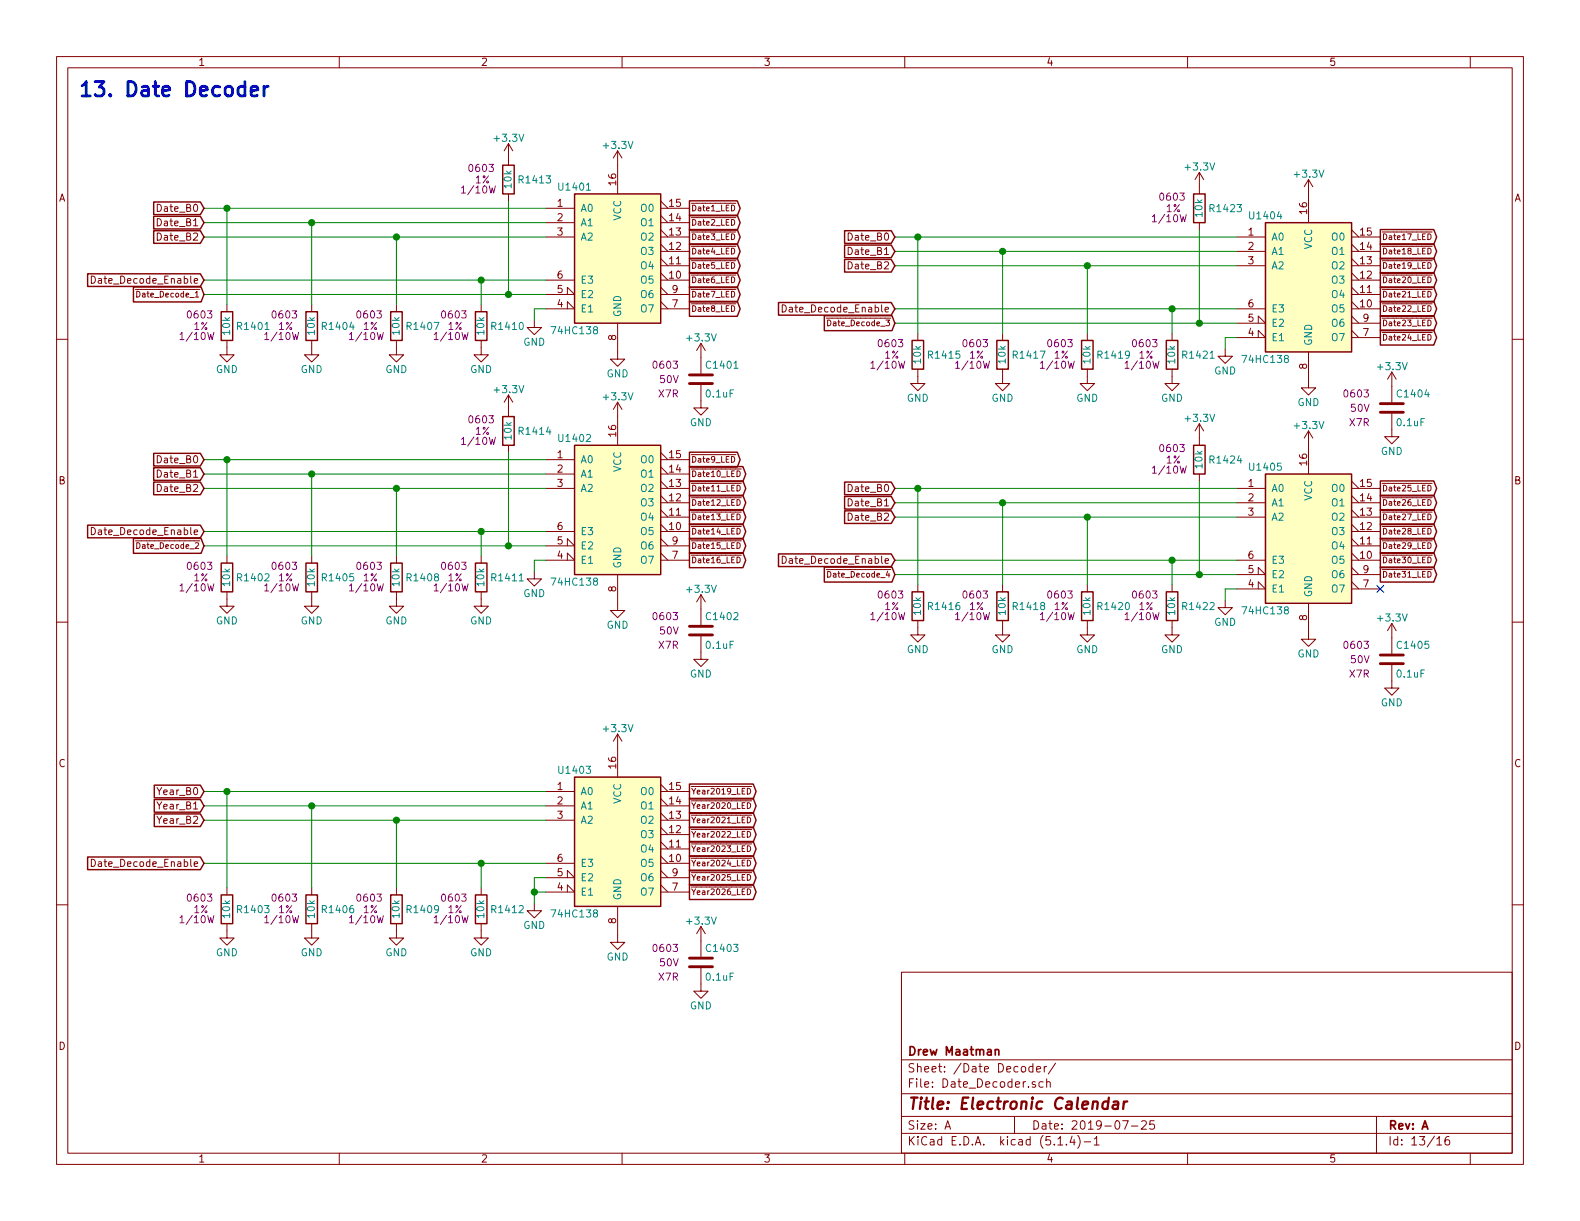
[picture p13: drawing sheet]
<svg xmlns="http://www.w3.org/2000/svg" width="279mm" height="216mm" viewBox="0 0 279 216" stroke-linecap="round" stroke-linejoin="round" font-family="sans-serif">
<defs><g id="words">
<text font-size="3.5" fill="#0000c2" x="13.7" y="17.1">13. Date Decoder</text>
<text font-size="2.8" fill="#840000" x="160.4" y="196.2">Title: Electronic Calendar</text>
<g font-size="2.1" fill="#840000">
<text x="160.4" y="189.6">Sheet: /Date Decoder/</text>
<text x="160.4" y="186.6">Drew Maatman</text>
<text x="160.4" y="192.3">File: Date_Decoder.sch</text>
<text x="160.4" y="202.5">KiCad E.D.A. kicad (5.1.4)-1</text>
<text x="160.4" y="199.7">Size: A</text>
<text x="182.4" y="199.7">Date: 2019-07-25</text>
<text x="245.4" y="199.7">Rev: A</text>
<text x="245.4" y="202.5">Id: 13/16</text>
</g>
<g font-size="1.8" fill="#840000">
<text x="35" y="11.6">1</text>
<text x="85" y="11.6">2</text>
<text x="135" y="11.6">3</text>
<text x="185" y="11.6">4</text>
<text x="235" y="11.6">5</text>
<text x="10.4" y="35.6">A</text>
<text x="109" y="32.7" transform="rotate(-90 109 32.7)">16</text>
<text x="267.8" y="35.6">A</text>
<text x="28.2" y="40">Date_B1</text>
<text x="28.2" y="37.5">Date_B0</text>
<text x="98.6" y="36.6">1</text>
<text x="98.6" y="39.1">2</text>
<text x="98.6" y="41.7">3</text>
<text x="118.4" y="41.7">13</text>
<text x="118.4" y="39.1">14</text>
<text x="118.4" y="36.6">15</text>
<text x="220.8" y="41.7">1</text>
<text x="231.1" y="37.8" transform="rotate(-90 231.1 37.8)">16</text>
<text x="240.6" y="41.7">15</text>
<text x="28.2" y="42.5">Date_B2</text>
<text x="118.4" y="46.7">11</text>
<text x="118.4" y="44.2">12</text>
<text x="150.4" y="47.6">Date_B2</text>
<text x="150.4" y="45.1">Date_B1</text>
<text x="150.4" y="42.5">Date_B0</text>
<text x="220.8" y="44.2">2</text>
<text x="220.8" y="46.7">3</text>
<text x="240.6" y="46.7">13</text>
<text x="240.6" y="44.2">14</text>
<text x="17.3" y="50.2">Date_Decode_Enable</text>
<text x="98.6" y="51.8">5</text>
<text x="98.6" y="49.3">6</text>
<text x="118.4" y="49.3">10</text>
<text x="118.9" y="51.8">9</text>
<text x="240.6" y="51.8">11</text>
<text x="240.6" y="49.3">12</text>
<text x="98.6" y="54.4">4</text>
<text x="118.9" y="54.4">7</text>
<text x="139.5" y="55.2">Date_Decode_Enable</text>
<text x="220.8" y="59.4">4</text>
<text x="220.8" y="56.9">5</text>
<text x="220.8" y="54.4">6</text>
<text x="240.6" y="54.4">10</text>
<text x="241.1" y="59.4">7</text>
<text x="241.1" y="56.9">9</text>
<text x="109" y="60.2" transform="rotate(-90 109 60.2)">8</text>
<text x="231.1" y="65.3" transform="rotate(-90 231.1 65.3)">8</text>
<text x="109" y="77.2" transform="rotate(-90 109 77.2)">16</text>
<text x="28.2" y="81.9">Date_B0</text>
<text x="98.6" y="81">1</text>
<text x="98.6" y="83.6">2</text>
<text x="118.4" y="83.6">14</text>
<text x="118.4" y="81">15</text>
<text x="231.1" y="82.2" transform="rotate(-90 231.1 82.2)">16</text>
<text x="10.4" y="85.6">B</text>
<text x="28.2" y="87">Date_B2</text>
<text x="28.2" y="84.5">Date_B1</text>
<text x="98.6" y="86.1">3</text>
<text x="118.4" y="88.6">12</text>
<text x="118.4" y="86.1">13</text>
<text x="150.4" y="89.5">Date_B1</text>
<text x="150.4" y="87">Date_B0</text>
<text x="220.8" y="86.1">1</text>
<text x="220.8" y="88.6">2</text>
<text x="240.6" y="88.6">14</text>
<text x="240.6" y="86.1">15</text>
<text x="267.8" y="85.6">B</text>
<text x="17.3" y="94.6">Date_Decode_Enable</text>
<text x="98.6" y="93.7">6</text>
<text x="118.4" y="93.7">10</text>
<text x="118.4" y="91.2">11</text>
<text x="150.4" y="92.1">Date_B2</text>
<text x="220.8" y="91.2">3</text>
<text x="240.6" y="93.7">12</text>
<text x="240.6" y="91.2">13</text>
<text x="98.6" y="98.8">4</text>
<text x="98.6" y="96.3">5</text>
<text x="118.9" y="98.8">7</text>
<text x="118.9" y="96.3">9</text>
<text x="139.5" y="99.7">Date_Decode_Enable</text>
<text x="220.8" y="101.3">5</text>
<text x="220.8" y="98.8">6</text>
<text x="240.6" y="98.8">10</text>
<text x="240.6" y="96.3">11</text>
<text x="241.1" y="101.3">9</text>
<text x="109" y="104.6" transform="rotate(-90 109 104.6)">8</text>
<text x="220.8" y="103.9">4</text>
<text x="241.1" y="103.9">7</text>
<text x="231.1" y="109.7" transform="rotate(-90 231.1 109.7)">8</text>
<text x="10.4" y="135.6">C</text>
<text x="109" y="135.8" transform="rotate(-90 109 135.8)">16</text>
<text x="267.8" y="135.6">C</text>
<text x="28.2" y="140.6">Year_B0</text>
<text x="28.2" y="143.1">Year_B1</text>
<text x="98.6" y="139.7">1</text>
<text x="98.6" y="142.2">2</text>
<text x="118.4" y="142.2">14</text>
<text x="118.4" y="139.7">15</text>
<text x="28.2" y="145.7">Year_B2</text>
<text x="98.6" y="144.8">3</text>
<text x="118.4" y="149.9">11</text>
<text x="118.4" y="147.3">12</text>
<text x="118.4" y="144.8">13</text>
<text x="17.3" y="153.3">Date_Decode_Enable</text>
<text x="98.6" y="154.9">5</text>
<text x="98.6" y="152.4">6</text>
<text x="118.4" y="152.4">10</text>
<text x="118.9" y="154.9">9</text>
<text x="98.6" y="157.5">4</text>
<text x="118.9" y="157.5">7</text>
<text x="109" y="163.3" transform="rotate(-90 109 163.3)">8</text>
<text x="10.4" y="185.6">D</text>
<text x="267.8" y="185.6">D</text>
<text x="35" y="205.5">1</text>
<text x="85" y="205.5">2</text>
<text x="135" y="205.5">3</text>
<text x="185" y="205.5">4</text>
<text x="235" y="205.5">5</text>
</g>
<g font-size="1.8" fill="#008484">
<text x="87.6" y="25.1">+3.3V</text>
<text x="106.9" y="26.3">+3.3V</text>
<text x="90.5" y="33.2" transform="rotate(-90 90.5 33.2)">10k</text>
<text x="92" y="32.4">R1413</text>
<text x="99" y="33.7">U1401</text>
<text x="209.8" y="30.1">+3.3V</text>
<text x="229.1" y="31.4">+3.3V</text>
<text x="102.6" y="37.5">A0</text>
<text x="102.6" y="40">A1</text>
<text x="109.9" y="39" transform="rotate(-90 109.9 39)">VCC</text>
<text x="113.5" y="40">O1</text>
<text x="113.5" y="37.5">O0</text>
<text x="212.6" y="38.3" transform="rotate(-90 212.6 38.3)">10k</text>
<text x="214.1" y="37.5">R1423</text>
<text x="221.2" y="38.8">U1404</text>
<text x="102.6" y="42.5">A2</text>
<text x="113.5" y="47.6">O4</text>
<text x="113.5" y="45.1">O3</text>
<text x="113.5" y="42.5">O2</text>
<text x="224.8" y="42.5">A0</text>
<text x="224.8" y="45.1">A1</text>
<text x="224.8" y="47.6">A2</text>
<text x="232" y="44.1" transform="rotate(-90 232 44.1)">VCC</text>
<text x="235.6" y="47.6">O2</text>
<text x="235.6" y="45.1">O1</text>
<text x="235.6" y="42.5">O0</text>
<text x="102.6" y="52.7">E2</text>
<text x="102.6" y="50.2">E3</text>
<text x="113.5" y="50.2">O5</text>
<text x="113.5" y="52.7">O6</text>
<text x="235.6" y="52.7">O4</text>
<text x="235.6" y="50.2">O3</text>
<text x="40.7" y="59.1" transform="rotate(-90 40.7 59.1)">10k</text>
<text x="42.2" y="58.3">R1401</text>
<text x="55.7" y="59.1" transform="rotate(-90 55.7 59.1)">10k</text>
<text x="57.2" y="58.3">R1404</text>
<text x="70.7" y="59.1" transform="rotate(-90 70.7 59.1)">10k</text>
<text x="72.2" y="58.3">R1407</text>
<text x="85.6" y="59.1" transform="rotate(-90 85.6 59.1)">10k</text>
<text x="87.1" y="58.3">R1410</text>
<text x="97.9" y="59.1">74HC138</text>
<text x="102.6" y="55.2">E1</text>
<text x="109.9" y="56.1" transform="rotate(-90 109.9 56.1)">GND</text>
<text x="113.5" y="55.2">O7</text>
<text x="224.8" y="57.8">E2</text>
<text x="224.8" y="55.2">E3</text>
<text x="235.6" y="55.2">O5</text>
<text x="235.6" y="57.8">O6</text>
<text x="38.2" y="66">GND</text>
<text x="53.2" y="66">GND</text>
<text x="68.1" y="66">GND</text>
<text x="83.1" y="66">GND</text>
<text x="92.5" y="61.1">GND</text>
<text x="121.6" y="60.4">+3.3V</text>
<text x="125.1" y="65.2">C1401</text>
<text x="162.9" y="64.2" transform="rotate(-90 162.9 64.2)">10k</text>
<text x="164.4" y="63.4">R1415</text>
<text x="177.9" y="64.2" transform="rotate(-90 177.9 64.2)">10k</text>
<text x="179.3" y="63.4">R1417</text>
<text x="192.8" y="64.2" transform="rotate(-90 192.8 64.2)">10k</text>
<text x="194.3" y="63.4">R1419</text>
<text x="207.8" y="64.2" transform="rotate(-90 207.8 64.2)">10k</text>
<text x="209.3" y="63.4">R1421</text>
<text x="220" y="64.2">74HC138</text>
<text x="224.8" y="60.3">E1</text>
<text x="232" y="61.2" transform="rotate(-90 232 61.2)">GND</text>
<text x="235.6" y="60.3">O7</text>
<text x="243.8" y="65.5">+3.3V</text>
<text x="87.6" y="69.5">+3.3V</text>
<text x="106.9" y="70.8">+3.3V</text>
<text x="107.3" y="66.7">GND</text>
<text x="125" y="70.3">0.1uF</text>
<text x="160.4" y="71">GND</text>
<text x="175.3" y="71">GND</text>
<text x="190.3" y="71">GND</text>
<text x="205.3" y="71">GND</text>
<text x="214.7" y="66.2">GND</text>
<text x="229.4" y="71.8">GND</text>
<text x="247.3" y="70.3">C1404</text>
<text x="90.5" y="77.7" transform="rotate(-90 90.5 77.7)">10k</text>
<text x="92" y="76.9">R1414</text>
<text x="122" y="75.4">GND</text>
<text x="209.8" y="74.6">+3.3V</text>
<text x="229.1" y="75.9">+3.3V</text>
<text x="247.1" y="75.4">0.1uF</text>
<text x="99" y="78.2">U1402</text>
<text x="102.6" y="81.9">A0</text>
<text x="109.9" y="83.5" transform="rotate(-90 109.9 83.5)">VCC</text>
<text x="113.5" y="81.9">O0</text>
<text x="212.6" y="82.8" transform="rotate(-90 212.6 82.8)">10k</text>
<text x="214.1" y="82">R1424</text>
<text x="221.2" y="83.2">U1405</text>
<text x="244.2" y="80.4">GND</text>
<text x="102.6" y="84.5">A1</text>
<text x="102.6" y="87">A2</text>
<text x="113.5" y="89.5">O3</text>
<text x="113.5" y="87">O2</text>
<text x="113.5" y="84.5">O1</text>
<text x="224.8" y="87">A0</text>
<text x="224.8" y="89.5">A1</text>
<text x="232" y="88.6" transform="rotate(-90 232 88.6)">VCC</text>
<text x="235.6" y="89.5">O1</text>
<text x="235.6" y="87">O0</text>
<text x="102.6" y="94.6">E3</text>
<text x="113.5" y="94.6">O5</text>
<text x="113.5" y="92.1">O4</text>
<text x="224.8" y="92.1">A2</text>
<text x="235.6" y="94.6">O3</text>
<text x="235.6" y="92.1">O2</text>
<text x="102.6" y="99.7">E1</text>
<text x="102.6" y="97.2">E2</text>
<text x="109.9" y="100.6" transform="rotate(-90 109.9 100.6)">GND</text>
<text x="113.5" y="99.7">O7</text>
<text x="113.5" y="97.2">O6</text>
<text x="224.8" y="99.7">E3</text>
<text x="235.6" y="99.7">O5</text>
<text x="235.6" y="97.2">O4</text>
<text x="40.7" y="103.6" transform="rotate(-90 40.7 103.6)">10k</text>
<text x="42.2" y="102.8">R1402</text>
<text x="55.7" y="103.6" transform="rotate(-90 55.7 103.6)">10k</text>
<text x="57.2" y="102.8">R1405</text>
<text x="70.7" y="103.6" transform="rotate(-90 70.7 103.6)">10k</text>
<text x="72.2" y="102.8">R1408</text>
<text x="85.6" y="103.6" transform="rotate(-90 85.6 103.6)">10k</text>
<text x="87.1" y="102.8">R1411</text>
<text x="92.5" y="105.6">GND</text>
<text x="97.9" y="103.6">74HC138</text>
<text x="121.6" y="104.8">+3.3V</text>
<text x="164.4" y="107.9">R1416</text>
<text x="179.3" y="107.9">R1418</text>
<text x="194.3" y="107.9">R1420</text>
<text x="209.3" y="107.9">R1422</text>
<text x="224.8" y="104.8">E1</text>
<text x="224.8" y="102.2">E2</text>
<text x="232" y="105.7" transform="rotate(-90 232 105.7)">GND</text>
<text x="235.6" y="104.8">O7</text>
<text x="235.6" y="102.2">O6</text>
<text x="38.2" y="110.4">GND</text>
<text x="53.2" y="110.4">GND</text>
<text x="68.1" y="110.4">GND</text>
<text x="83.1" y="110.4">GND</text>
<text x="107.3" y="111.2">GND</text>
<text x="125.1" y="109.7">C1402</text>
<text x="162.9" y="108.7" transform="rotate(-90 162.9 108.7)">10k</text>
<text x="177.9" y="108.7" transform="rotate(-90 177.9 108.7)">10k</text>
<text x="192.8" y="108.7" transform="rotate(-90 192.8 108.7)">10k</text>
<text x="207.8" y="108.7" transform="rotate(-90 207.8 108.7)">10k</text>
<text x="214.7" y="110.7">GND</text>
<text x="220" y="108.6">74HC138</text>
<text x="243.8" y="109.9">+3.3V</text>
<text x="122" y="119.8">GND</text>
<text x="125" y="114.7">0.1uF</text>
<text x="160.4" y="115.5">GND</text>
<text x="175.3" y="115.5">GND</text>
<text x="190.3" y="115.5">GND</text>
<text x="205.3" y="115.5">GND</text>
<text x="229.4" y="116.3">GND</text>
<text x="247.1" y="119.8">0.1uF</text>
<text x="247.3" y="114.7">C1405</text>
<text x="244.2" y="124.9">GND</text>
<text x="106.9" y="129.5">+3.3V</text>
<text x="99" y="136.8">U1403</text>
<text x="102.6" y="140.6">A0</text>
<text x="102.6" y="143.1">A1</text>
<text x="109.9" y="142.2" transform="rotate(-90 109.9 142.2)">VCC</text>
<text x="113.5" y="143.1">O1</text>
<text x="113.5" y="140.6">O0</text>
<text x="102.6" y="145.7">A2</text>
<text x="113.5" y="148.2">O3</text>
<text x="113.5" y="145.7">O2</text>
<text x="102.6" y="155.8">E2</text>
<text x="102.6" y="153.3">E3</text>
<text x="113.5" y="153.3">O5</text>
<text x="113.5" y="150.7">O4</text>
<text x="113.5" y="155.8">O6</text>
<text x="42.2" y="161.5">R1403</text>
<text x="57.2" y="161.5">R1406</text>
<text x="72.2" y="161.5">R1409</text>
<text x="87.1" y="161.5">R1412</text>
<text x="102.6" y="158.4">E1</text>
<text x="109.9" y="159.3" transform="rotate(-90 109.9 159.3)">GND</text>
<text x="113.5" y="158.4">O7</text>
<text x="40.7" y="162.3" transform="rotate(-90 40.7 162.3)">10k</text>
<text x="55.7" y="162.3" transform="rotate(-90 55.7 162.3)">10k</text>
<text x="70.7" y="162.3" transform="rotate(-90 70.7 162.3)">10k</text>
<text x="85.6" y="162.3" transform="rotate(-90 85.6 162.3)">10k</text>
<text x="92.5" y="164.3">GND</text>
<text x="97.9" y="162.2">74HC138</text>
<text x="121.6" y="163.5">+3.3V</text>
<text x="38.2" y="169.1">GND</text>
<text x="53.2" y="169.1">GND</text>
<text x="68.1" y="169.1">GND</text>
<text x="83.1" y="169.1">GND</text>
<text x="107.3" y="169.8">GND</text>
<text x="125" y="173.4">0.1uF</text>
<text x="125.1" y="168.3">C1403</text>
<text x="122" y="178.5">GND</text>
</g>
<g font-size="1.8" fill="#840084">
<text x="82" y="34.2">1/10W</text>
<text x="83.1" y="30.4">0603</text>
<text x="84" y="32.4">1%</text>
<text x="205.3" y="35.5">0603</text>
<text x="204.2" y="39.3">1/10W</text>
<text x="206.2" y="37.5">1%</text>
<text x="33.4" y="56.3">0603</text>
<text x="34.3" y="58.3">1%</text>
<text x="48.3" y="56.3">0603</text>
<text x="49.3" y="58.3">1%</text>
<text x="63.3" y="56.3">0603</text>
<text x="64.2" y="58.3">1%</text>
<text x="78.3" y="56.3">0603</text>
<text x="79.2" y="58.3">1%</text>
<text x="32.3" y="60.1">1/10W</text>
<text x="47.2" y="60.1">1/10W</text>
<text x="62.2" y="60.1">1/10W</text>
<text x="77.2" y="60.1">1/10W</text>
<text x="115.7" y="65.2">0603</text>
<text x="154.4" y="65.2">1/10W</text>
<text x="155.5" y="61.4">0603</text>
<text x="156.4" y="63.4">1%</text>
<text x="169.4" y="65.2">1/10W</text>
<text x="170.5" y="61.4">0603</text>
<text x="171.4" y="63.4">1%</text>
<text x="184.4" y="65.2">1/10W</text>
<text x="185.5" y="61.4">0603</text>
<text x="186.4" y="63.4">1%</text>
<text x="199.4" y="65.2">1/10W</text>
<text x="200.5" y="61.4">0603</text>
<text x="201.4" y="63.4">1%</text>
<text x="116.5" y="70.3">X7R</text>
<text x="116.7" y="67.7">50V</text>
<text x="237.9" y="70.3">0603</text>
<text x="83.1" y="74.9">0603</text>
<text x="84" y="76.9">1%</text>
<text x="238.7" y="75.4">X7R</text>
<text x="238.9" y="72.8">50V</text>
<text x="82" y="78.7">1/10W</text>
<text x="204.2" y="83.7">1/10W</text>
<text x="205.3" y="79.9">0603</text>
<text x="206.2" y="82">1%</text>
<text x="33.4" y="100.8">0603</text>
<text x="48.3" y="100.8">0603</text>
<text x="63.3" y="100.8">0603</text>
<text x="78.3" y="100.8">0603</text>
<text x="32.3" y="104.6">1/10W</text>
<text x="34.3" y="102.8">1%</text>
<text x="47.2" y="104.6">1/10W</text>
<text x="49.3" y="102.8">1%</text>
<text x="62.2" y="104.6">1/10W</text>
<text x="64.2" y="102.8">1%</text>
<text x="77.2" y="104.6">1/10W</text>
<text x="79.2" y="102.8">1%</text>
<text x="155.5" y="105.8">0603</text>
<text x="156.4" y="107.9">1%</text>
<text x="170.5" y="105.8">0603</text>
<text x="171.4" y="107.9">1%</text>
<text x="185.5" y="105.8">0603</text>
<text x="186.4" y="107.9">1%</text>
<text x="200.5" y="105.8">0603</text>
<text x="201.4" y="107.9">1%</text>
<text x="115.7" y="109.7">0603</text>
<text x="116.7" y="112.2">50V</text>
<text x="154.4" y="109.7">1/10W</text>
<text x="169.4" y="109.7">1/10W</text>
<text x="184.4" y="109.7">1/10W</text>
<text x="199.4" y="109.7">1/10W</text>
<text x="116.5" y="114.7">X7R</text>
<text x="237.9" y="114.7">0603</text>
<text x="238.7" y="119.8">X7R</text>
<text x="238.9" y="117.3">50V</text>
<text x="33.4" y="159.4">0603</text>
<text x="34.3" y="161.5">1%</text>
<text x="48.3" y="159.4">0603</text>
<text x="49.3" y="161.5">1%</text>
<text x="63.3" y="159.4">0603</text>
<text x="64.2" y="161.5">1%</text>
<text x="78.3" y="159.4">0603</text>
<text x="79.2" y="161.5">1%</text>
<text x="32.3" y="163.2">1/10W</text>
<text x="47.2" y="163.2">1/10W</text>
<text x="62.2" y="163.2">1/10W</text>
<text x="77.2" y="163.2">1/10W</text>
<text x="115.7" y="168.3">0603</text>
<text x="116.5" y="173.4">X7R</text>
<text x="116.7" y="170.9">50V</text>
</g>
<g font-size="1.4" fill="#840000">
<text x="122.2" y="37.3">Date1_LED</text>
<text x="122.2" y="39.9">Date2_LED</text>
<text x="122.2" y="42.4">Date3_LED</text>
<text x="122.2" y="45">Date4_LED</text>
<text x="122.2" y="47.5">Date5_LED</text>
<text x="244.3" y="47.5">Date19_LED</text>
<text x="244.3" y="45">Date18_LED</text>
<text x="244.3" y="42.4">Date17_LED</text>
<text x="24.9" y="52.6">Date_Decode_1</text>
<text x="122.2" y="50">Date6_LED</text>
<text x="122.2" y="52.6">Date7_LED</text>
<text x="244.3" y="52.6">Date21_LED</text>
<text x="244.3" y="50">Date20_LED</text>
<text x="122.2" y="55.1">Date8_LED</text>
<text x="147" y="57.7">Date_Decode_3</text>
<text x="244.3" y="57.7">Date23_LED</text>
<text x="244.3" y="55.1">Date22_LED</text>
<text x="244.3" y="60.2">Date24_LED</text>
<text x="122.2" y="81.8">Date9_LED</text>
<text x="122.2" y="86.9">Date11_LED</text>
<text x="122.2" y="89.4">Date12_LED</text>
<text x="122.2" y="84.3">Date10_LED</text>
<text x="244.3" y="89.4">Date26_LED</text>
<text x="244.3" y="86.9">Date25_LED</text>
<text x="122.2" y="94.5">Date14_LED</text>
<text x="122.2" y="91.9">Date13_LED</text>
<text x="244.3" y="94.5">Date28_LED</text>
<text x="244.3" y="91.9">Date27_LED</text>
<text x="24.9" y="97">Date_Decode_2</text>
<text x="122.2" y="97">Date15_LED</text>
<text x="122.2" y="99.6">Date16_LED</text>
<text x="244.3" y="99.6">Date30_LED</text>
<text x="244.3" y="97">Date29_LED</text>
<text x="147" y="102.1">Date_Decode_4</text>
<text x="244.3" y="102.1">Date31_LED</text>
<text x="122.2" y="143">Year2020_LED</text>
<text x="122.2" y="140.5">Year2019_LED</text>
<text x="122.2" y="145.5">Year2021_LED</text>
<text x="122.2" y="148.1">Year2022_LED</text>
<text x="122.2" y="150.6">Year2023_LED</text>
<text x="122.2" y="153.2">Year2024_LED</text>
<text x="122.2" y="155.7">Year2025_LED</text>
<text x="122.2" y="158.2">Year2026_LED</text>
</g>
</g></defs>
<g fill="none" stroke="#840000" stroke-width=".18">
<path d="M10 10h259.4v195.9h-259.4zM12 12h255.4v191.9h-255.4zM60 10v2M110 10v2M160 10v2M210 10v2M260 10v2M89.9 25.4l-.7 1.3M89.9 25.4v3.8M89.9 34.3v1.3M89.9 25.4l.8 1.3M96.5 36.8h5.1"/>
<path d="M96.5 39.4h5.1M109.2 26.7v7.6M109.2 26.7l-.7 1.2M109.2 26.7l.8 1.2M116.8 36.8h5.1M116.8 39.4h5.1M116.8 38.1l1.3 1.3M116.8 35.6l1.3 1.2M129.1 35.9h1M129.1 38.5h1M129.4 36.3a.51 .51 0 0 1 .5 .5 .51 .51 0 0 1-.5 .5zM129.4 38.8a.51 .51 0 0 1 .5 .5 .51 .51 0 0 1-.5 .5z"/>
<path d="M212.1 30.5v3.8M212.1 39.4v1.2M212.1 30.5l-.8 1.3M212.1 30.5l.8 1.3M231.4 31.8l-.8 1.2M231.4 31.8v7.6M231.4 31.8l.8 1.2M10 60h2M16.2 48.8a.64 .64 0 0 1 .7 .7 .64 .64 0 0 1-.7 .6zM24 51.2h1M24.2 51.5a.51 .51 0 0 1 .6 .5 .51 .51 0 0 1-.6 .5zM34.3 51.2h1"/>
<path d="M40.1 53.8v1.3M55.1 53.8v1.3M70.1 53.8v1.3M85.1 53.8v1.3M94.5 56.6v1.3h1.3l-1.3 1.3-1.3-1.3h1.3M96.5 54.6h5.1l-1.3-1.3v1.3M96.5 52.1h5.1l-1.3-1.3v1.3M96.5 49.5h5.1M96.5 41.9h5.1M109.2 57.2v6.3h1.3l-1.3 1.3-1.3-1.3h1.3M116.8 49.5h5.1M116.8 48.3l1.3 1.2"/>
<path d="M116.8 47h5.1M116.8 45.7l1.3 1.3M116.8 44.5h5.1M116.8 43.2l1.3 1.3M116.8 41.9h5.1M116.8 40.6l1.3 1.3M116.8 54.6h5.1M116.8 52.1h5.1M116.8 53.3l1.3 1.3M116.8 50.8l1.3 1.3M129.1 41h1M129.1 43.6h1"/>
<path d="M129.1 51.2h1M129.1 46.1h1M129.1 48.6h1M129.1 53.7h1M129.4 41.4a.51 .51 0 0 1 .5 .5 .51 .51 0 0 1-.5 .5zM129.4 43.9a.51 .51 0 0 1 .5 .5 .51 .51 0 0 1-.5 .5zM129.4 46.4a.51 .51 0 0 1 .5 .5 .51 .51 0 0 1-.5 .5zM129.4 49a.51 .51 0 0 1 .5 .5 .51 .51 0 0 1-.5 .5zM129.4 51.5a.51 .51 0 0 1 .5 .5 .51 .51 0 0 1-.5 .5zM129.4 54.1a.51 .51 0 0 1 .5 .5 .51 .51 0 0 1-.5 .5zM138.3 53.9a.64 .64 0 0 1 .7 .6 .64 .64 0 0 1-.7 .7zM146.1 56.3h1"/>
<path d="M146.4 56.6a.51 .51 0 0 1 .5 .5 .51 .51 0 0 1-.5 .5zM162.3 58.9v1.3M177.3 58.9v1.3M192.3 58.9v1.3M207.3 58.9v1.3M218.7 59.7h5.1l-1.3-1.3v1.3M218.7 57.2h5.1l-1.3-1.3v1.3M218.7 47h5.1M218.7 44.5h5.1M218.7 41.9h5.1M218.7 54.6h5.1M239 49.5h5.1"/>
<path d="M239 47h5.1M239 44.5h5.1M239 41.9h5.1M239 54.6h5.1M239 52.1h5.1M239 53.3l1.3 1.3M239 50.8l1.3 1.3M239 48.3l1.3 1.2M239 45.7l1.3 1.3M239 43.2l1.3 1.3M239 40.6l1.3 1.3M239 59.7h5.1"/>
<path d="M239 57.2h5.1M239 58.4l1.3 1.3M239 55.9l1.3 1.3M252.2 41h1.1M252.2 43.6h1.1M252.2 51.2h1.1M252.2 46.1h1.1M252.2 48.6h1.1M252.2 53.7h1.1M252.2 56.3h1.1M252.2 58.8h1.1M252.5 56.6a.51 .51 0 0 1 .6 .5 .51 .51 0 0 1-.6 .5z"/>
<path d="M252.5 59.1a.51 .51 0 0 1 .6 .5 .51 .51 0 0 1-.6 .5zM252.5 54.1a.51 .51 0 0 1 .6 .5 .51 .51 0 0 1-.6 .5zM252.5 51.5a.51 .51 0 0 1 .6 .5 .51 .51 0 0 1-.6 .5zM252.5 49a.51 .51 0 0 1 .6 .5 .51 .51 0 0 1-.6 .5zM252.5 46.4a.51 .51 0 0 1 .6 .5 .51 .51 0 0 1-.6 .5zM252.5 43.9a.51 .51 0 0 1 .6 .5 .51 .51 0 0 1-.6 .5zM252.5 41.4a.51 .51 0 0 1 .6 .5 .51 .51 0 0 1-.6 .5zM267.4 60h2M40.1 60.2v2.5h1.3l-1.3 1.3-1.2-1.3h1.2M55.1 60.2v2.5h1.3l-1.3 1.3-1.3-1.3h1.3M70.1 60.2v2.5h1.3l-1.3 1.3-1.3-1.3h1.3M85.1 60.2v2.5h1.3l-1.3 1.3-1.3-1.3h1.3"/>
<path d="M89.9 69.9v3.8M89.9 78.7v1.3M89.9 69.9l-.7 1.2M89.9 69.9l.8 1.2M109.2 71.1l-.7 1.3M109.2 71.1v7.6M109.2 71.1l.8 1.3M124 68.1v4h1.2l-1.2 1.3-1.3-1.3h1.3M124 60.7v5.3M124 60.7l-.8 1.3M124 60.7l.7 1.3M162.3 65.3v2.5h1.3l-1.3 1.3-1.3-1.3h1.3"/>
<path d="M177.3 65.3v2.5h1.3l-1.3 1.3-1.3-1.3h1.3M192.3 65.3v2.5h1.2l-1.2 1.3-1.3-1.3h1.3M207.3 65.3v2.5h1.2l-1.2 1.3-1.3-1.3h1.3M212.1 74.9v3.8M212.1 74.9l-.8 1.3M212.1 74.9l.8 1.3M216.7 61.7v1.3h1.2l-1.2 1.3-1.3-1.3h1.3M231.4 62.2v6.4h1.3l-1.3 1.3-1.3-1.3h1.3M231.4 76.2v7.6M231.4 76.2l-.8 1.3M231.4 76.2l.8 1.3M246.1 73.2v4h1.3l-1.3 1.3-1.2-1.3h1.2"/>
<path d="M246.1 65.8v5.3M246.1 65.8l-.7 1.3M246.1 65.8l.8 1.3M16.2 93.3a.64 .64 0 0 1 .7 .6 .64 .64 0 0 1-.7 .6zM24 95.6h1M24.2 96a.51 .51 0 0 1 .6 .5 .51 .51 0 0 1-.6 .5zM40.1 98.3v1.3M55.1 98.3v1.3M70.1 98.3v1.3M85.1 98.3v1.3M96.5 99.1h5.1l-1.3-1.3v1.3M96.5 96.5h5.1l-1.3-1.2v1.2"/>
<path d="M96.5 81.3h5.1M96.5 94h5.1M96.5 86.4h5.1M96.5 83.8h5.1M116.8 81.3h5.1M116.8 94h5.1M116.8 92.7l1.3 1.3M116.8 91.4h5.1M116.8 90.2l1.3 1.2M116.8 88.9h5.1M116.8 87.6l1.3 1.3M116.8 86.4h5.1"/>
<path d="M116.8 85.1l1.3 1.3M116.8 83.8h5.1M116.8 82.6l1.3 1.2M116.8 80l1.3 1.3M116.8 99.1h5.1M116.8 96.5h5.1M116.8 97.8l1.3 1.3M116.8 95.3l1.3 1.2M129.1 80.4h1M129.4 80.7a.51 .51 0 0 1 .5 .5 .51 .51 0 0 1-.5 .5zM130.1 98.2h1M130.1 85.5h1"/>
<path d="M130.1 95.6h1M130.1 93.1h1M130.1 90.6h1M130.1 88h1M130.1 82.9h1M130.3 85.8a.51 .51 0 0 1 .6 .5 .51 .51 0 0 1-.6 .5zM130.3 96a.51 .51 0 0 1 .6 .5 .51 .51 0 0 1-.6 .5zM130.3 93.4a.51 .51 0 0 1 .6 .5 .51 .51 0 0 1-.6 .5zM130.3 90.9a.51 .51 0 0 1 .6 .5 .51 .51 0 0 1-.6 .5zM130.3 88.3a.51 .51 0 0 1 .6 .5 .51 .51 0 0 1-.6 .6zM130.3 83.3a.51 .51 0 0 1 .6 .5 .51 .51 0 0 1-.6 .5zM130.3 98.5a.51 .51 0 0 1 .6 .5 .51 .51 0 0 1-.6 .5z"/>
<path d="M138.3 98.3a.64 .64 0 0 1 .7 .7 .64 .64 0 0 1-.7 .6zM212.1 83.8v1.3M218.7 91.4h5.1M218.7 88.9h5.1M218.7 86.4h5.1M218.7 99.1h5.1M239 94h5.1M239 91.4h5.1M239 88.9h5.1M239 86.4h5.1M239 99.1h5.1M239 96.5h5.1"/>
<path d="M239 97.8l1.3 1.3M239 95.3l1.3 1.2M239 92.7l1.3 1.3M239 90.2l1.3 1.2M239 87.6l1.3 1.3M239 85.1l1.3 1.3M252.2 98.2h1.1M252.2 85.5h1.1M252.2 95.6h1.1M252.2 93.1h1.1M252.2 90.6h1.1M252.2 88h1.1"/>
<path d="M252.5 98.5a.51 .51 0 0 1 .6 .5 .51 .51 0 0 1-.6 .5zM252.5 96a.51 .51 0 0 1 .6 .5 .51 .51 0 0 1-.6 .5zM252.5 93.4a.51 .51 0 0 1 .6 .5 .51 .51 0 0 1-.6 .5zM252.5 90.9a.51 .51 0 0 1 .6 .5 .51 .51 0 0 1-.6 .5zM252.5 88.3a.51 .51 0 0 1 .6 .5 .51 .51 0 0 1-.6 .6zM252.5 85.8a.51 .51 0 0 1 .6 .5 .51 .51 0 0 1-.6 .5zM10 110h2M40.1 104.6v2.6h1.3l-1.3 1.3-1.2-1.3h1.2M55.1 104.6v2.6h1.3l-1.3 1.3-1.3-1.3h1.3M70.1 104.6v2.6h1.3l-1.3 1.3-1.3-1.3h1.3M85.1 104.6v2.6h1.3l-1.3 1.3-1.3-1.3h1.3M94.5 101.1v1.3h1.3l-1.3 1.2-1.3-1.2h1.3"/>
<path d="M109.2 101.6v6.4h1.3l-1.3 1.2-1.3-1.2h1.3M124 112.5v4.1h1.2l-1.2 1.3-1.3-1.3h1.3M124 105.2v5.3M124 105.2l-.8 1.2M124 105.2l.7 1.2M146.1 100.7h1M146.4 101a.51 .51 0 0 1 .5 .5 .51 .51 0 0 1-.5 .6zM162.3 109.7v2.6h1.3l-1.3 1.2-1.3-1.2h1.3M162.3 103.4v1.2M177.3 109.7v2.6h1.3l-1.3 1.2-1.3-1.2h1.3M177.3 103.4v1.2M192.3 109.7v2.6h1.2l-1.2 1.2-1.3-1.2h1.3"/>
<path d="M192.3 103.4v1.2M207.3 109.7v2.6h1.2l-1.2 1.2-1.3-1.2h1.3M207.3 103.4v1.2M216.7 106.2v1.2h1.2l-1.2 1.3-1.3-1.3h1.3M218.7 104.1h5.1l-1.3-1.2v1.2M218.7 101.6h5.1l-1.3-1.3v1.3M231.4 106.7v6.3h1.3l-1.3 1.3-1.3-1.3h1.3M239 104.1h5.1M239 101.6h5.1M239 102.9l1.3 1.2M239 100.3l1.3 1.3M246.1 117.6v4.1h1.3l-1.3 1.2-1.2-1.2h1.2"/>
<path d="M246.1 110.2l-.7 1.3M246.1 110.2v5.4M246.1 110.2l.8 1.3M252.2 100.7h1.1M252.5 101a.51 .51 0 0 1 .6 .5 .51 .51 0 0 1-.6 .6zM267.4 110h2M96.5 140h5.1M109.2 129.8v7.6M109.2 129.8l-.7 1.3M109.2 129.8l.8 1.3M116.8 140h5.1M116.8 138.7l1.3 1.3"/>
<path d="M131.9 139.1h1M132.2 139.4a.51 .51 0 0 1 .5 .5 .51 .51 0 0 1-.5 .5zM10 160h2M16.2 151.9a.64 .64 0 0 1 .7 .7 .64 .64 0 0 1-.7 .6zM40.1 157v1.2M55.1 157v1.2M70.1 157v1.2M85.1 157v1.2M94.5 159.8v1.2h1.3l-1.3 1.3-1.3-1.3h1.3M96.5 157.7h5.1l-1.3-1.2v1.2M96.5 155.2h5.1l-1.3-1.3v1.3M96.5 152.7h5.1"/>
<path d="M96.5 145h5.1M96.5 142.5h5.1M116.8 152.7h5.1M116.8 151.4l1.3 1.3M116.8 150.1h5.1M116.8 148.8l1.3 1.3M116.8 147.6h5.1M116.8 146.3l1.3 1.3M116.8 145h5.1M116.8 143.8l1.3 1.2M116.8 142.5h5.1M116.8 141.2l1.3 1.3"/>
<path d="M116.8 157.7h5.1M116.8 155.2h5.1M116.8 156.5l1.3 1.2M116.8 153.9l1.3 1.3M131.9 144.1h1M131.9 146.7h1M131.9 149.2h1M131.9 151.8h1M131.9 154.3h1M131.9 156.8h1M131.9 141.6h1M132.2 144.5a.51 .51 0 0 1 .5 .5 .51 .51 0 0 1-.5 .5z"/>
<path d="M132.2 147a.51 .51 0 0 1 .5 .5 .51 .51 0 0 1-.5 .5zM132.2 149.6a.51 .51 0 0 1 .5 .5 .51 .51 0 0 1-.5 .5zM132.2 152.1a.51 .51 0 0 1 .5 .5 .51 .51 0 0 1-.5 .5zM132.2 154.6a.51 .51 0 0 1 .5 .5 .51 .51 0 0 1-.5 .6zM132.2 157.2a.51 .51 0 0 1 .5 .5 .51 .51 0 0 1-.5 .5zM132.2 141.9a.51 .51 0 0 1 .5 .5 .51 .51 0 0 1-.5 .6zM267.4 160h2M40.1 163.3v2.6h1.3l-1.3 1.2-1.2-1.2h1.2M55.1 163.3v2.6h1.3l-1.3 1.2-1.3-1.2h1.3M70.1 163.3v2.6h1.3l-1.3 1.2-1.3-1.2h1.3M85.1 163.3v2.6h1.3l-1.3 1.2-1.3-1.2h1.3M109.2 160.3v6.3h1.3l-1.3 1.3-1.3-1.3h1.3"/>
<path d="M124 171.2v4.1h1.2l-1.2 1.2-1.3-1.2h1.3M124 163.8v5.4M124 163.8l-.8 1.3M124 163.8l.7 1.3M159.4 171.9h108v32h-108zM159.4 197.4h108M159.4 193.4h108M159.4 187.4h108M167.1 199.7l.5-1.5 .5 1.5M167.2 199.2h.8M179.4 197.4v3M182.7 188.6h-.5l-.3 .2 .1 .6 .2 .2 .5-.1"/>
<path d="M182.7 188.1v1.5M183.1 191.3h-.4l-.2 .2 .1 .2 .5 .1v.4h-.6M183.3 189.1l.7-.2-.1-.3h-.4l-.2 .2 .1 .7h.5M184.5 191.3h-.5l-.3 .2 .1 .6 .2 .2 .5-.1M184.7 188.6v1M185.1 191.4l.2-.1h.3l.1 1M185.1 188.6l-.4 .2M185.1 190.8v1.5M186.7 188l-1.3 1.9M198.5 198.2h1l-.6 1.5M200.1 199.1h1.1M201.9 198.3l.2-.1h.3l.3 .1v.3v.2l-.9 .9h.9"/>
<path d="M204.1 198.2h-.7l-.1 .7 .2-.1h.5l.2 .2-.1 .5-.2 .2-.6-.2M243.4 197.4v6.5M60 203.9v2M110 203.9v2M159.4 200.4h108M160 203.9v2M187.1 202.5h.8M188.6 202.3v.2M189.6 200.9l-.4 1.1h.9M189.9 201.5v1M190.6 200.8a1.71 1.71 0 0 1 0 2.2M191.7 201.9h1.2"/>
<path d="M193.5 201.4l.4-.4v1.5M193.5 202.5h.9M210 203.9v2M254.1 201.4l.4-.4v1.5M254.1 202.5h.8M256.2 201a.59 .59 0 0 0-.7 .6l.1 .7 .2 .2 .5-.2 .1-.5-.2-.2-.4-.1-.3 .3M260 203.9v2"/>
</g>
<path d="M196 194.8a.68 .68 0 0 0-1 .3v.8l.2 .2 .6-.1M196.1 194.1l-.3 2M196.9 194.8h.8l-.1 1.3M197.7 195.2l-.6 .1a.4 .4 0 0 0-.4 .4 .4 .4 0 0 0 .3 .4l.7-.1M198.8 194.8l-.2 1.3M199.3 194.8a.5 .5 0 0 0-.6 .3" fill="none" stroke="#840000" stroke-width=".41"/>
<path d="M176 185.7l.2-.1h.4v1M176 185.6v1" fill="none" stroke="#840000" stroke-width=".3"/>
<g fill="none" stroke="#840000" stroke-width=".25">
<path d="M27.2 38.3h8.2l.7 1.1-.7 1.1h-8.2zM27.2 35.7h8.2l.7 1.1-.7 1.1h-8.2zM88.9 29.2h2v5.1h-2zM101.6 34.3h15.2v22.9h-15.2zM121.9 35.5h8.5l.5 1.3-.5 1.4h-8.5zM121.9 38h8.5l.5 1.4-.5 1.3h-8.5zM211.1 34.3h2v5.1h-2zM223.8 39.4h15.2v22.8h-15.2zM15.5 48.4h19.9l.7 1.1-.7 1.1h-19.9zM23.6 50.7h12l.5 1.4-.5 1.3h-12zM27.2 40.8h8.2l.7 1.1-.7 1.1h-8.2zM39.1 55.1h2v5.1h-2z"/>
<path d="M54.1 55.1h2v5.1h-2zM69.1 55.1h2v5.1h-2zM84.1 55.1h2v5.1h-2zM121.9 40.6h8.5l.5 1.3-.5 1.3h-8.5zM121.9 43.1h8.5l.5 1.4-.5 1.3h-8.5zM121.9 45.7h8.5l.5 1.3-.5 1.3h-8.5zM121.9 48.2h8.5l.5 1.3-.5 1.4h-8.5zM121.9 50.7h8.5l.5 1.4-.5 1.3h-8.5zM121.9 53.3h8.5l.5 1.3-.5 1.3h-8.5zM137.7 53.5h19.9l.6 1.1-.6 1.1h-19.9zM145.8 55.8h11.9l.5 1.4-.5 1.3h-11.9zM149.4 45.9h8.2l.6 1.1-.6 1.1h-8.2z"/>
<path d="M149.4 43.3h8.2l.6 1.2-.6 1.1h-8.2zM149.4 40.8h8.2l.6 1.1-.6 1.1h-8.2zM244.1 55.8h9.4l.6 1.4-.6 1.3h-9.4zM244.1 58.4h9.4l.6 1.3-.6 1.3h-9.4zM244.1 53.3h9.4l.6 1.3-.6 1.3h-9.4zM244.1 50.7h9.4l.6 1.4-.6 1.3h-9.4zM244.1 48.2h9.4l.6 1.3-.6 1.4h-9.4zM244.1 45.7h9.4l.6 1.3-.6 1.3h-9.4zM244.1 43.1h9.4l.6 1.4-.6 1.3h-9.4zM244.1 40.6h9.4l.6 1.3-.6 1.3h-9.4zM88.9 73.7h2v5h-2zM101.6 78.7h15.2v22.9h-15.2z"/>
<path d="M121.9 80h8.5l.5 1.3-.5 1.3h-8.5zM161.3 60.2h2v5.1h-2zM176.3 60.2h2v5.1h-2zM191.3 60.2h2v5.1h-2zM206.2 60.2h2.1v5.1h-2.1zM211.1 78.7h2v5.1h-2zM15.5 92.9h19.9l.7 1.1-.7 1.1h-19.9zM23.6 95.2h12l.5 1.3-.5 1.3h-12zM27.2 85.2h8.2l.7 1.2-.7 1.1h-8.2zM27.2 82.7h8.2l.7 1.1-.7 1.1h-8.2zM27.2 80.2h8.2l.7 1.1-.7 1.1h-8.2zM39.1 99.6h2v5h-2z"/>
<path d="M54.1 99.6h2v5h-2zM69.1 99.6h2v5h-2zM84.1 99.6h2v5h-2zM121.9 85h9.5l.5 1.4-.5 1.3h-9.5zM121.9 95.2h9.5l.5 1.3-.5 1.3h-9.5zM121.9 92.7h9.5l.5 1.3-.5 1.3h-9.5zM121.9 90.1h9.5l.5 1.3-.5 1.4h-9.5zM121.9 87.6h9.5l.5 1.3-.5 1.3h-9.5zM121.9 82.5h9.5l.5 1.3-.5 1.3h-9.5zM121.9 97.7h9.5l.5 1.4-.5 1.3h-9.5zM137.7 97.9h19.9l.6 1.2-.6 1.1h-19.9zM149.4 90.3h8.2l.6 1.1-.6 1.2h-8.2z"/>
<path d="M149.4 87.8h8.2l.6 1.1-.6 1.1h-8.2zM149.4 85.2h8.2l.6 1.2-.6 1.1h-8.2zM223.8 83.8h15.2v22.9h-15.2zM244.1 97.7h9.4l.6 1.4-.6 1.3h-9.4zM244.1 95.2h9.4l.6 1.3-.6 1.3h-9.4zM244.1 92.7h9.4l.6 1.3-.6 1.3h-9.4zM244.1 90.1h9.4l.6 1.3-.6 1.4h-9.4zM244.1 87.6h9.4l.6 1.3-.6 1.3h-9.4zM244.1 85h9.4l.6 1.4-.6 1.3h-9.4zM145.8 100.3h11.9l.5 1.3-.5 1.3h-11.9zM161.3 104.6h2v5.1h-2zM176.3 104.6h2v5.1h-2z"/>
<path d="M191.3 104.6h2v5.1h-2zM206.2 104.6h2.1v5.1h-2.1zM244.1 100.3h9.4l.6 1.3-.6 1.3h-9.4zM27.3 138.8h8.1l.7 1.2-.7 1.1h-8.1zM101.6 137.4h15.2v22.9h-15.2zM121.9 138.6h11.3l.5 1.4-.5 1.3h-11.3zM15.5 151.5h19.9l.7 1.2-.7 1.1h-19.9zM27.3 141.4h8.1l.7 1.1-.7 1.1h-8.1zM27.3 143.9h8.1l.7 1.1-.7 1.2h-8.1zM39.1 158.2h2v5.1h-2zM54.1 158.2h2v5.1h-2zM69.1 158.2h2v5.1h-2z"/>
<path d="M84.1 158.2h2v5.1h-2zM121.9 143.7h11.3l.5 1.3-.5 1.4h-11.3zM121.9 146.3h11.3l.5 1.3-.5 1.3h-11.3zM121.9 148.8h11.3l.5 1.3-.5 1.3h-11.3zM121.9 151.3h11.3l.5 1.4-.5 1.3h-11.3zM121.9 153.9h11.3l.5 1.3-.5 1.3h-11.3zM121.9 156.4h11.3l.5 1.3-.5 1.4h-11.3zM121.9 141.2h11.3l.5 1.3-.5 1.3h-11.3z"/>
</g>
<path d="M121.9 67.8h4.1M121.9 66.3h4.1M244.1 72.9h4.1M244.1 71.4h4.1M121.9 112.3h4.1M121.9 110.7h4.1M244.1 117.3h4.1M244.1 115.8h4.1M121.9 170.9h4.1M121.9 169.4h4.1" fill="none" stroke="#840000" stroke-width=".51"/>
<g fill="#ffffc2" stroke="#ffffc2" stroke-width=".18">
<path d="M101.6 137.4h15.2v22.9h-15.2z"/>
<path d="M101.6 78.7h15.2v22.9h-15.2z"/>
<path d="M223.8 83.8h15.2v22.9h-15.2z"/>
<path d="M101.6 34.3h15.2v22.9h-15.2z"/>
<path d="M223.8 39.4h15.2v22.8h-15.2z"/>
</g>
<g fill="none" stroke="#008400" stroke-width=".18">
<path d="M36.1 39.4h60.4M36.1 36.8h60.4M40.1 36.8v17M55.1 39.4v14.4M89.9 35.6v16.5M36.1 41.9h60.4M36.1 52.1h60.4M36.1 49.5h60.4M70.1 41.9v11.9M85.1 49.5v4.3M96.5 54.6h-2v2M158.2 47h60.5"/>
<path d="M158.2 57.2h60.5M158.2 54.6h60.5M158.2 41.9h60.5M158.2 44.5h60.5M162.3 41.9v17M177.3 44.5v14.4M192.3 47v11.9M207.3 54.6v4.3M212.1 40.6v16.6M218.7 59.7h-2v2M36.1 86.4h60.4M36.1 96.5h60.4"/>
<path d="M36.1 94h60.4M36.1 83.8h60.4M36.1 81.3h60.4M40.1 81.3v17M55.1 83.8v14.5M70.1 86.4v11.9M85.1 94v4.3M89.9 80v16.5M96.5 99.1h-2v2M158.2 91.4h60.5M158.2 88.9h60.5M158.2 86.4h60.5"/>
<path d="M158.2 99.1h60.5M162.3 86.4v17M177.3 88.9v14.5M192.3 91.4v12M207.3 99.1v4.3M212.1 85.1v16.5M158.2 101.6h60.5M218.7 104.1h-2v2.1M36.1 140h60.4M40.1 140v17M36.1 152.7h60.4M36.1 145h60.4"/>
<path d="M36.1 142.5h60.4M55.1 142.5v14.5M70.1 145v12M85.1 152.7v4.3M94.5 157.7h2M96.5 155.2h-2v4.6"/>
</g>
<path d="M44.4 16.1l1.2-.2-.1-.5-.7-.1-.3 .1-.1 .2 .1 1.2 .3 .2 .7-.2M46.7 15.3v1.7M47.4 15.3a.69 .69 0 0 0-.7 .4" fill="none" stroke="#0000c2" stroke-width=".51"/>
<g fill="#008400" stroke="#008400" stroke-width=".25">
<circle cx="55.1" cy="39.4" r=".51"/>
<circle cx="162.3" cy="86.4" r=".51"/>
<circle cx="177.3" cy="88.9" r=".51"/>
<circle cx="212.1" cy="57.2" r=".51"/>
<circle cx="192.3" cy="91.4" r=".51"/>
<circle cx="207.3" cy="54.6" r=".51"/>
<circle cx="207.3" cy="99.1" r=".51"/>
<circle cx="192.3" cy="47" r=".51"/>
<circle cx="177.3" cy="44.5" r=".51"/>
<circle cx="162.3" cy="41.9" r=".51"/>
<circle cx="89.9" cy="96.5" r=".51"/>
<circle cx="85.1" cy="94" r=".51"/>
<circle cx="212.1" cy="101.6" r=".51"/>
<circle cx="94.5" cy="157.7" r=".51"/>
<circle cx="70.1" cy="86.4" r=".51"/>
<circle cx="55.1" cy="83.8" r=".51"/>
<circle cx="40.1" cy="81.3" r=".51"/>
<circle cx="85.1" cy="152.7" r=".51"/>
<circle cx="70.1" cy="145" r=".51"/>
<circle cx="55.1" cy="142.5" r=".51"/>
<circle cx="40.1" cy="140" r=".51"/>
<circle cx="89.9" cy="52.1" r=".51"/>
<circle cx="85.1" cy="49.5" r=".51"/>
<circle cx="70.1" cy="41.9" r=".51"/>
<circle cx="40.1" cy="36.8" r=".51"/>
</g>
<path d="M243.5 103.5l1.2 1.2M244.7 103.5l-1.2 1.2" fill="none" stroke="#000084" stroke-width=".18"/>
<use href="#words"/>
</svg>
